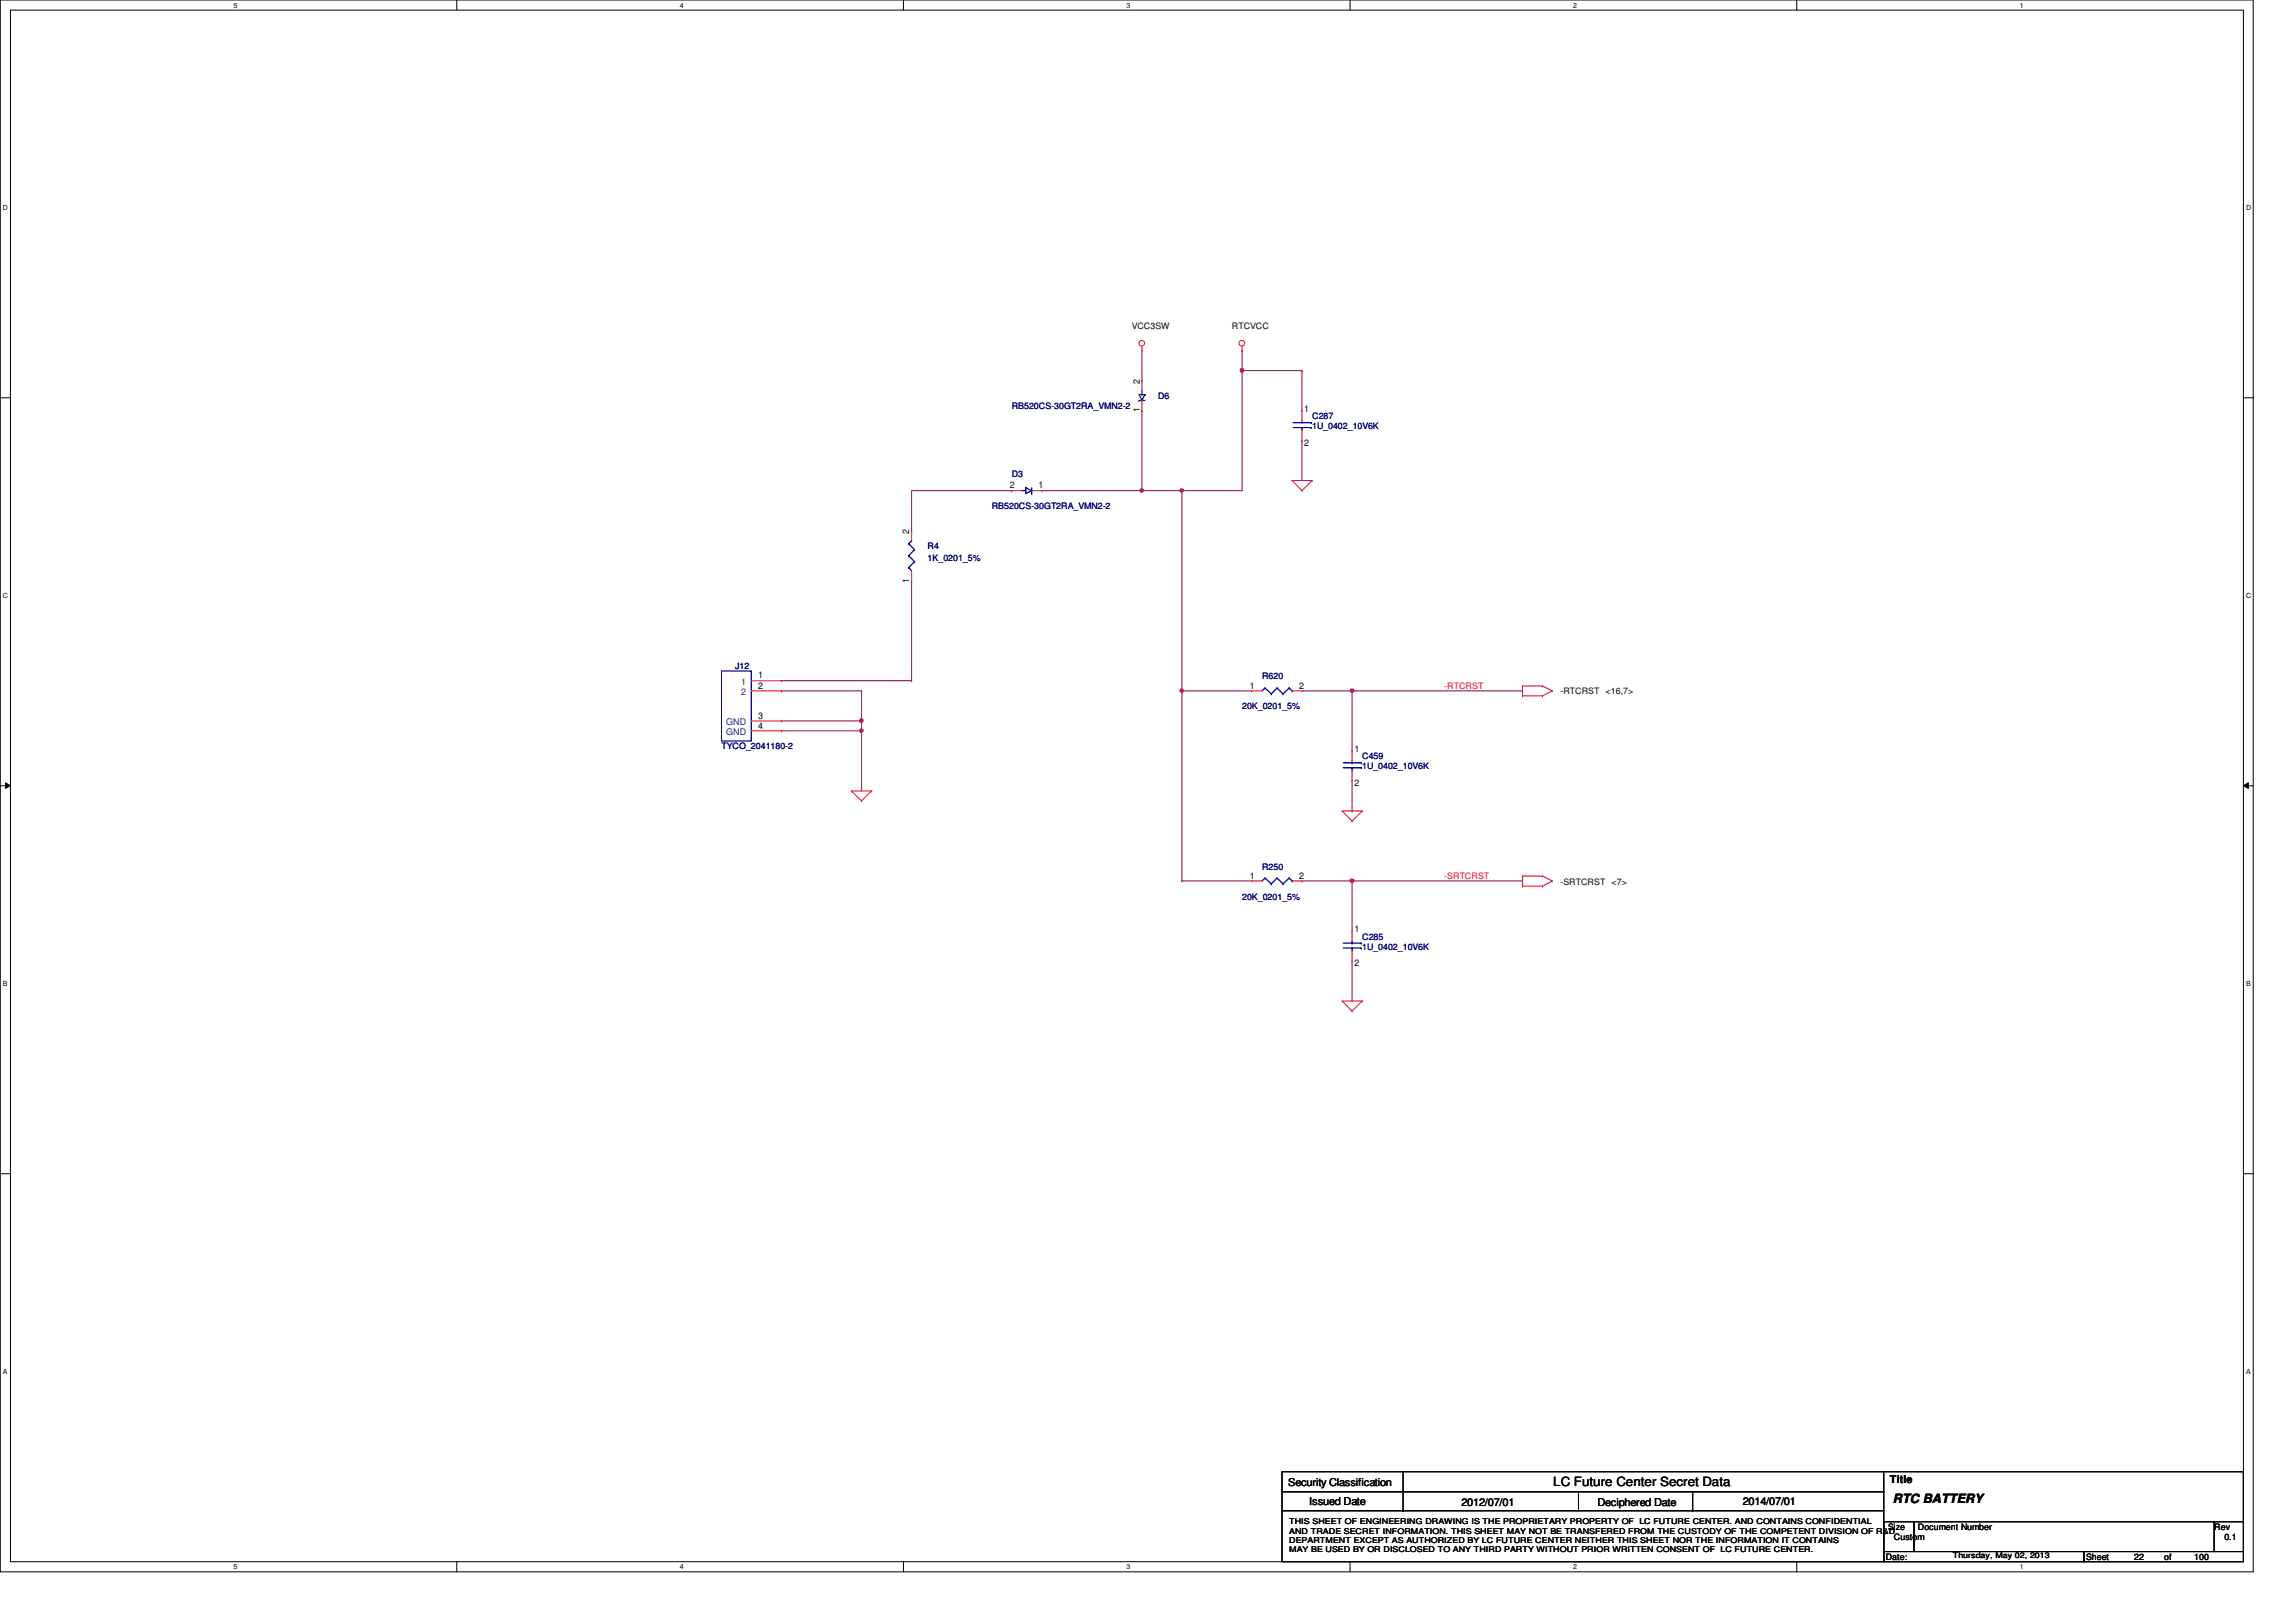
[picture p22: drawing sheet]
<svg xmlns="http://www.w3.org/2000/svg" width="297mm" height="210mm" viewBox="0 0 297 210" stroke-linecap="round" stroke-linejoin="round" font-family="sans-serif">
<defs><g id="words">
<g font-size="1.7">
<text x="201" y="192.3">LC Future Center Secret Data</text>
<text x="244.9" y="194.5">RTC BATTERY</text>
</g>
<g font-size="1.4">
<text x="244.5" y="191.9">Title</text>
<text x="166.7" y="192.3">Security Classification</text>
<text x="169.4" y="194.7">Issued Date</text>
<text x="189.1" y="194.9">2012/07/01</text>
<text x="206.7" y="194.9">Deciphered Date</text>
<text x="225.5" y="194.7">2014/07/01</text>
</g>
<g font-size="1.2">
<text x="147.4" y="53.3" transform="rotate(-90 147.4 53.3)">1</text>
<text x="147.4" y="49.7" transform="rotate(-90 147.4 49.7)">2</text>
<text x="168.7" y="53.3">1</text>
<text x="168.7" y="57.7">2</text>
<text x="130.6" y="63.2">2</text>
<text x="134.4" y="63.2">1</text>
<text x="117.6" y="69.1" transform="rotate(-90 117.6 69.1)">2</text>
<text x="117.6" y="75.4" transform="rotate(-90 117.6 75.4)">1</text>
<text x="98.1" y="87.8">1</text>
<text x="98.1" y="89.1">2</text>
<text x="161.7" y="89.1">1</text>
<text x="168.1" y="89.1">2</text>
<text x="98.1" y="93">3</text>
<text x="98.1" y="94.3">4</text>
<text x="175.2" y="97.3">1</text>
<text x="175.2" y="101.8">2</text>
<text x="161.7" y="113.7">1</text>
<text x="168.1" y="113.7">2</text>
<text x="175.2" y="120.6">1</text>
<text x="175.2" y="125.1">2</text>
</g>
<g font-size="1.2" fill="#004080">
<text x="95.9" y="88.6">1</text>
<text x="95.9" y="90">2</text>
<text x="93.9" y="93.9">GND</text>
<text x="93.9" y="95.1">GND</text>
</g>
<g font-size="1.1">
<text x="146.4" y="42.6">VCC3SW</text>
<text x="159.4" y="42.6">RTCVCC</text>
<text x="201.9" y="89.9">-RTCRST &lt;16,7&gt;</text>
<text x="201.9" y="114.5">-SRTCRST &lt;7&gt;</text>
<text x="244" y="201.9">Date:</text>
<text x="244.3" y="198">Size</text>
<text x="245" y="199.3">Custom</text>
<text x="248.1" y="198">Document Number</text>
<text x="269.9" y="201.9">Sheet</text>
<text x="276.1" y="201.9">22</text>
<text x="280" y="201.9">of</text>
<text x="283.9" y="201.9">100</text>
<text x="286.5" y="198">Rev</text>
<text x="287.8" y="199.3">0.1</text>
</g>
<g font-size="1.1" fill="#000080">
<text x="130.9" y="52.9">RB520CS-30GT2RA_VMN2-2</text>
<text x="149.8" y="51.6">D6</text>
<text x="169.8" y="54.2">C287</text>
<text x="169.8" y="55.5">1U_0402_10V6K</text>
<text x="128.3" y="65.9">RB520CS-30GT2RA_VMN2-2</text>
<text x="130.9" y="61.7">D3</text>
<text x="120" y="71.1">R4</text>
<text x="120" y="72.6">1K_0201_5%</text>
<text x="95.1" y="86.6">J12</text>
<text x="163.3" y="87.9">R620</text>
<text x="160.7" y="91.8">20K_0201_5%</text>
<text x="93.3" y="97">TYCO_2041180-2</text>
<text x="176.2" y="98.3">C459</text>
<text x="176.2" y="99.6">1U_0402_10V6K</text>
<text x="163.3" y="112.5">R250</text>
<text x="160.7" y="116.4">20K_0201_5%</text>
<text x="176.2" y="121.6">C285</text>
<text x="176.2" y="122.9">1U_0402_10V6K</text>
</g>
<g font-size="1.1" fill="#f00">
<text x="186.9" y="89.2">-RTCRST</text>
<text x="186.9" y="113.7">-SRTCRST</text>
</g>
<g font-size="1">
<text x="166.8" y="197.3">THIS SHEET OF ENGINEERING DRAWING IS THE PROPRIETARY PROPERTY OF LC FUTURE CENTER. AND CONTAINS CONFIDENTIAL</text>
<text x="166.8" y="198.5">AND TRADE SECRET INFORMATION. THIS SHEET MAY NOT BE TRANSFERED FROM THE CUSTODY OF THE COMPETENT DIVISION OF R&amp;D</text>
<text x="166.8" y="199.6">DEPARTMENT EXCEPT AS AUTHORIZED BY LC FUTURE CENTER NEITHER THIS SHEET NOR THE INFORMATION IT CONTAINS</text>
<text x="166.8" y="200.8">MAY BE USED BY OR DISCLOSED TO ANY THIRD PARTY WITHOUT PRIOR WRITTEN CONSENT OF LC FUTURE CENTER.</text>
<text x="252.6" y="201.7">Thursday, May 02, 2013</text>
</g>
<g font-size=".9">
<text x="30.2" y="1">5</text>
<text x="88" y="1">4</text>
<text x="145.8" y="1">3</text>
<text x="203.5" y="1">2</text>
<text x="261.3" y="1">1</text>
<text x=".4" y="27.2">D</text>
<text x="290.6" y="27.2">D</text>
<text x=".4" y="77.3">C</text>
<text x="290.6" y="77.3">C</text>
<text x=".4" y="127.6">B</text>
<text x="290.6" y="127.6">B</text>
<text x=".4" y="177.8">A</text>
<text x="290.6" y="177.8">A</text>
<text x="30.2" y="203.1">5</text>
<text x="88" y="203.1">4</text>
<text x="145.8" y="203.1">3</text>
<text x="203.5" y="203.1">2</text>
<text x="261.3" y="203.1">1</text>
</g>
</g></defs>
<path d="M0 0h291.5v203.4h-291.5zM1.4 1.3h288.8v200.8h-288.8z" fill="none" stroke="#000" stroke-width=".13"/>
<g fill="#fff">
<path d="M30.2 .2h.5v1h-.5z"/>
<path d="M30.2 202.3h.5v1h-.5z"/>
</g>
<path d="M59.1 0v1.3M59.1 202.1v1.3" fill="none" stroke="#000" stroke-width=".13"/>
<g fill="#fff">
<path d="M88 .2h.5v1h-.5z"/>
<path d="M88 202.3h.5v1h-.5z"/>
</g>
<path d="M116.9 0v1.3M116.9 202.1v1.3" fill="none" stroke="#000" stroke-width=".13"/>
<g fill="#fff">
<path d="M145.7 .2h.6v1h-.6z"/>
<path d="M145.7 202.3h.6v1h-.6z"/>
</g>
<path d="M174.7 0v1.3M174.7 202.1v1.3" fill="none" stroke="#000" stroke-width=".13"/>
<g fill="#fff">
<path d="M203.5 .2h.5v1h-.5z"/>
<path d="M203.5 202.3h.5v1h-.5z"/>
</g>
<path d="M232.4 0v1.3M232.4 202.1v1.3" fill="none" stroke="#000" stroke-width=".13"/>
<g fill="#fff">
<path d="M261.3 .2h.5v1h-.5z"/>
<path d="M261.3 202.3h.5v1h-.5z"/>
<path d="M.4 26.4h.6v1h-.6z"/>
<path d="M290.6 26.4h.6v1h-.6z"/>
<path d="M.4 76.5h.6v1.1h-.6z"/>
<path d="M290.6 76.5h.6v1.1h-.6z"/>
</g>
<path d="M0 51.5h1.4M290.2 51.5h1.3" fill="none" stroke="#000" stroke-width=".13"/>
<g fill="#fff">
<path d="M.4 126.7h.6v1.1h-.6z"/>
<path d="M290.6 126.7h.6v1.1h-.6z"/>
</g>
<path d="M0 101.7h1.4M.7 101.3l.7 .4-.7 .3zM290.2 101.7l.7-.4v.7zM290.2 101.7h1.3" fill="none" stroke="#000" stroke-width=".13"/>
<path d="M.7 101.3l.7 .4-.7 .3zM290.2 101.7l.7-.4v.7z" fill="#000"/>
<g fill="#fff">
<path d="M.4 177h.5v1h-.5z"/>
<path d="M290.6 177h.5v1h-.5z"/>
</g>
<path d="M0 151.9h1.4M290.2 151.9h1.3" fill="none" stroke="#000" stroke-width=".13"/>
<path d="M147.7 53.1h.1M147.7 53.1v10.4M160.7 48h.1M160.7 48v15.5M147.7 63.5h.1M147.7 63.5h5.2M101.1 89.4h.1M101.1 88.1h.1M101.1 89.4h10.4M101.1 88.1h16.8M111.5 94.6h.1M111.5 94.6v7.8" fill="none" stroke="#800040" stroke-width=".13"/>
<path d="M160.5 47.7h.2l.2 .1-.1 .3-.1 .1-.2-.1z" fill-rule="evenodd" fill="#f0f"/>
<path d="M160.5 47.7h.2l.2 .1-.1 .3-.1 .1-.2-.1z" fill="none" stroke="#f0f" stroke-width=".13"/>
<path d="M152.9 63.5h.1M152.9 63.5h7.8M152.9 89.4h.1M152.9 89.4v24.6" fill="none" stroke="#800040" stroke-width=".13"/>
<path d="M152.7 89.2h.3l.1 .2-.1 .1-.1 .1-.2-.1z" fill-rule="evenodd" fill="#f0f"/>
<path d="M152.7 89.2h.3l.1 .2-.1 .1-.1 .1-.2-.1z" fill="none" stroke="#f0f" stroke-width=".13"/>
<path d="M160.7 45.3h.1M160.7 45.3v2.7h7.7M168.4 48h.1M168.4 53.1h.1M168.4 57h.1M168.4 48v5.1M168.4 57v5.2M117.9 63.5h13M130.9 63.5h.1M134.8 63.5h12.9M147.7 63.5h.1" fill="none" stroke="#800040" stroke-width=".13"/>
<path d="M147.5 63.3h.4l.1 .2-.1 .1-.2 .1-.2-.1z" fill-rule="evenodd" fill="#f0f"/>
<path d="M147.5 63.3h.4l.1 .2-.1 .1-.2 .1-.2-.1z" fill="none" stroke="#f0f" stroke-width=".13"/>
<path d="M117.9 68.7h.1M117.9 63.5v5.2M117.9 75.1v13M152.9 63.5h.1M152.9 63.5v25.9M117.9 88.1h.1M152.9 89.4h.1M152.9 89.4h9.1" fill="none" stroke="#800040" stroke-width=".13"/>
<path d="M152.7 63.3h.3l.1 .2-.1 .1-.1 .1-.2-.1z" fill-rule="evenodd" fill="#f0f"/>
<path d="M152.7 63.3h.3l.1 .2-.1 .1-.1 .1-.2-.1z" fill="none" stroke="#f0f" stroke-width=".13"/>
<path d="M168.4 89.4h6.5M174.9 89.4h.1" fill="none" stroke="#800040" stroke-width=".13"/>
<circle cx="174.9" cy="89.4" r=".25" fill="#f0f"/>
<circle cx="174.9" cy="89.4" r=".25" fill="none" stroke="#f0f" stroke-width=".13"/>
<path d="M168.4 114h6.5M174.9 114h.1" fill="none" stroke="#800040" stroke-width=".13"/>
<circle cx="174.9" cy="114" r=".25" fill="#f0f"/>
<circle cx="174.9" cy="114" r=".25" fill="none" stroke="#f0f" stroke-width=".13"/>
<g fill="none" stroke="#800040" stroke-width=".13">
<path d="M147.7 49.2h.1M147.7 45.3v3.9M101.1 93.3h10.4M111.5 93.3h.1M174.9 89.4h.1M174.9 89.4v7.8M174.9 89.4h22.1M197 89.4h.1M152.9 114h.1M152.9 114h9.1M174.9 104.9h.1M174.9 114h.1"/>
<path d="M174.9 114h22.1M174.9 101v3.9M174.9 114v6.5M197 114h.1M174.9 129.5h.1M174.9 124.4v5.1"/>
</g>
<path d="M111.3 93.1l.1-.1 .2 .1v.3l-.2 .1-.1-.1z" fill-rule="evenodd" fill="#f0f"/>
<path d="M111.3 93.1l.1-.1 .2 .1v.3l-.2 .1-.1-.1z" fill="none" stroke="#f0f" stroke-width=".13"/>
<path d="M101.1 94.6h10.4M111.5 89.4h.1M111.5 94.6h.1M111.5 89.4v3.9" fill="none" stroke="#800040" stroke-width=".13"/>
<path d="M111.3 94.4h.3l.1 .1-.1 .2-.2 .1-.1-.1z" fill-rule="evenodd" fill="#f0f"/>
<path d="M111.3 94.4h.3l.1 .1-.1 .2-.2 .1-.1-.1z" fill="none" stroke="#f0f" stroke-width=".13"/>
<path d="M111.5 93.3h.1M111.5 93.3v1.3" fill="none" stroke="#800040" stroke-width=".13"/>
<g fill="none" stroke="#f00" stroke-width=".13">
<path d="M147.7 45.3h.1M147.7 53.1h.1M147.7 49.2h.1M147.7 44.8v.5M147.7 49.2v1.3M147.7 51.8v1.3M160.7 45.3h.1M160.7 44.8v.5M168.4 53.1h.1M168.4 57h.1M168.4 53.1v1.3M168.4 55.7v1.3"/>
<path d="M117.9 75.1h.1M117.9 68.7h.1M117.9 68.7v1.3M117.9 73.9v1.2M130.9 63.5h.1M130.9 63.5h1.3M133.5 63.5h1.3M134.8 63.5h.1M167.2 62.2h.1M167.2 62.2h2.6M167.2 62.2l1.2 1.3M168.4 63.5h.1"/>
<path d="M169.8 62.2h.1M169.8 62.2l-1.4 1.3M97.2 89.4h3.9M97.2 88.1h3.9M97.2 93.3h3.9M97.2 94.6h3.9M101.1 88.1h.1M101.1 89.4h.1M101.1 93.3h.1M101.1 94.6h.1M162 89.4h.1M162 89.4h1.3"/>
<path d="M167.2 89.4h1.2M168.4 89.4h.1M174.9 97.2h.1M174.9 97.2v1.3M174.9 99.8v1.2M197 88.8h.1M197 90h.1M197 88.8h2.6M197 88.8v1.2M197 90h2.6M199.6 88.8h.1M199.6 90h.1"/>
<path d="M199.6 88.8l1.2 .6M200.8 89.4h.1M200.8 89.4l-1.2 .6M110.1 102.4h.1M110.1 102.4h2.7M110.1 102.4l1.4 1.2M111.5 103.6h.1M112.8 102.4h.1M112.8 102.4l-1.3 1.2M162 114h.1M162 114h1.3M167.2 114h1.2"/>
<path d="M168.4 114h.1M173.6 104.9h.1M173.6 104.9h2.6M173.6 104.9l1.3 1.4M174.9 106.3h.1M174.9 101h.1M176.2 104.9h.1M176.2 104.9l-1.3 1.4M197 113.4h.1M197 114.7h.1M197 113.4v1.3M197 113.4h2.6"/>
<path d="M197 114.7h2.6M199.6 113.4h.1M199.6 114.7h.1M199.6 113.4l1.2 .6M200.8 114h.1M200.8 114l-1.2 .7M173.6 129.5h.1M173.6 129.5h2.6M173.6 129.5l1.3 1.4M174.9 130.9h.1M174.9 120.5h.1M174.9 124.4h.1"/>
<path d="M174.9 120.5v1.3M174.9 123.1v1.3M176.2 129.5h.1M176.2 129.5l-1.3 1.4"/>
<circle cx="147.7" cy="44.4" r=".37"/>
<circle cx="160.7" cy="44.4" r=".37"/>
</g>
<g fill="none" stroke="#000" stroke-width=".13">
<path d="M165.9 190.5h77.8v2.5h-77.8zM165.9 193h77.8v2.5h-77.8zM165.9 195.5h77.8v6.6h-77.8zM181.5 193h.1M181.5 195.5h.1M181.5 190.5v5M204.2 195.5h.1M204.2 193v2.5M219 195.5h.1M219 193v2.5M243.6 190.5h46.6M243.7 196.9h3.9v3.9h-3.9z"/>
<path d="M247.6 196.9h38.9v3.9h-38.9zM286.5 196.9h3.7v3.9h-3.7zM290.2 190.5h.1M290.2 190.5v6.4M243.7 200.8h25.9v1.3h-25.9zM269.6 200.8h20.6v1.3h-20.6z"/>
</g>
<g fill="none" stroke="#00f" stroke-width=".13">
<path d="M147.4 51.8h.1M147.4 51.8h.7M147.7 51.8h.1M147.7 51.1h.1M147.7 50.5v.6M148.1 51.1h.1M148.1 51.1h-.7l.3 .7M148.1 51.1l-.4 .7M167.3 55.3h2.3M167.3 54.7h2.3M168.4 54.7h.1M168.4 55.3h.1"/>
<path d="M168.4 54.4v.3M168.4 55.3v.4M169.6 55.3h.1M169.6 54.7h.1M117.6 73.4h.1M117.6 71.9h.1M117.6 70.4h.1M117.6 73.4l.3 .5M117.6 71.9l.7 .8M117.6 70.4l.7 .7M117.9 70h.1M117.9 70l-.3 .4"/>
<path d="M118.3 72.7h.1M118.3 71.1h.1M118.3 72.7l-.7 .7M118.3 71.1l-.7 .8M132.2 63.5h.5M132.7 63.1h.1M132.7 63.5h.1M132.7 63.1v.8l.8-.4M132.7 63.1l.8 .4M133.5 63.5h.1M133.5 63.9h.1M133.5 63.1v.8"/>
<path d="M93.3 86.8h3.9v9.1h-3.9zM163.7 89h.1M163.7 89l-.4 .4M163.7 89l.8 .8M164.5 89.8h.1M165.2 89h.1M165.2 89l-.7 .8M165.2 89l.8 .8M166 89.8h.1M166.8 89h.1M166.8 89l-.8 .8M166.8 89l.4 .4"/>
<path d="M167.2 89.4h.1M173.8 99.4h2.3M173.8 98.7h2.3M174.9 98.7h.1M174.9 99.4h.1M174.9 98.5v.2M174.9 99.4v.4M176.1 99.4h.1M176.1 98.7h.1M163.7 113.6h.1M163.7 113.6l-.4 .4M163.7 113.6l.8 .8"/>
<path d="M164.5 114.4h.1M165.2 113.6h.1M165.2 113.6l-.7 .8M165.2 113.6l.8 .8M166 114.4h.1M166.8 113.6h.1M166.8 113.6l-.8 .8M166.8 113.6l.4 .4M167.2 114h.1M173.8 122.7h2.3M173.8 122h2.3M174.9 122h.1"/>
<path d="M174.9 122.7h.1M174.9 121.8v.2M174.9 122.7v.4M176.1 122.7h.1M176.1 122h.1"/>
</g>
<path d="M160.5 47.7h.2l.2 .1-.1 .3-.1 .1-.2-.1z" fill-rule="evenodd" fill="#f0f"/>
<path d="M160.5 47.7h.2l.2 .1-.1 .3-.1 .1-.2-.1z" fill="none" stroke="#f0f" stroke-width=".13"/>
<path d="M152.7 89.2h.3l.1 .2-.1 .1-.1 .1-.2-.1z" fill-rule="evenodd" fill="#f0f"/>
<path d="M152.7 89.2h.3l.1 .2-.1 .1-.1 .1-.2-.1z" fill="none" stroke="#f0f" stroke-width=".13"/>
<path d="M147.5 63.3h.4l.1 .2-.1 .1-.2 .1-.2-.1z" fill-rule="evenodd" fill="#f0f"/>
<path d="M147.5 63.3h.4l.1 .2-.1 .1-.2 .1-.2-.1z" fill="none" stroke="#f0f" stroke-width=".13"/>
<path d="M152.7 63.3h.3l.1 .2-.1 .1-.1 .1-.2-.1z" fill-rule="evenodd" fill="#f0f"/>
<path d="M152.7 63.3h.3l.1 .2-.1 .1-.1 .1-.2-.1z" fill="none" stroke="#f0f" stroke-width=".13"/>
<circle cx="174.9" cy="89.4" r=".25" fill="#f0f"/>
<circle cx="174.9" cy="89.4" r=".25" fill="none" stroke="#f0f" stroke-width=".13"/>
<circle cx="174.9" cy="114" r=".25" fill="#f0f"/>
<circle cx="174.9" cy="114" r=".25" fill="none" stroke="#f0f" stroke-width=".13"/>
<path d="M111.3 93.1l.1-.1 .2 .1v.3l-.2 .1-.1-.1z" fill-rule="evenodd" fill="#f0f"/>
<path d="M111.3 93.1l.1-.1 .2 .1v.3l-.2 .1-.1-.1z" fill="none" stroke="#f0f" stroke-width=".13"/>
<path d="M111.3 94.4h.3l.1 .1-.1 .2-.2 .1-.1-.1z" fill-rule="evenodd" fill="#f0f"/>
<path d="M111.3 94.4h.3l.1 .1-.1 .2-.2 .1-.1-.1z" fill="none" stroke="#f0f" stroke-width=".13"/>
<use href="#words"/>
</svg>
